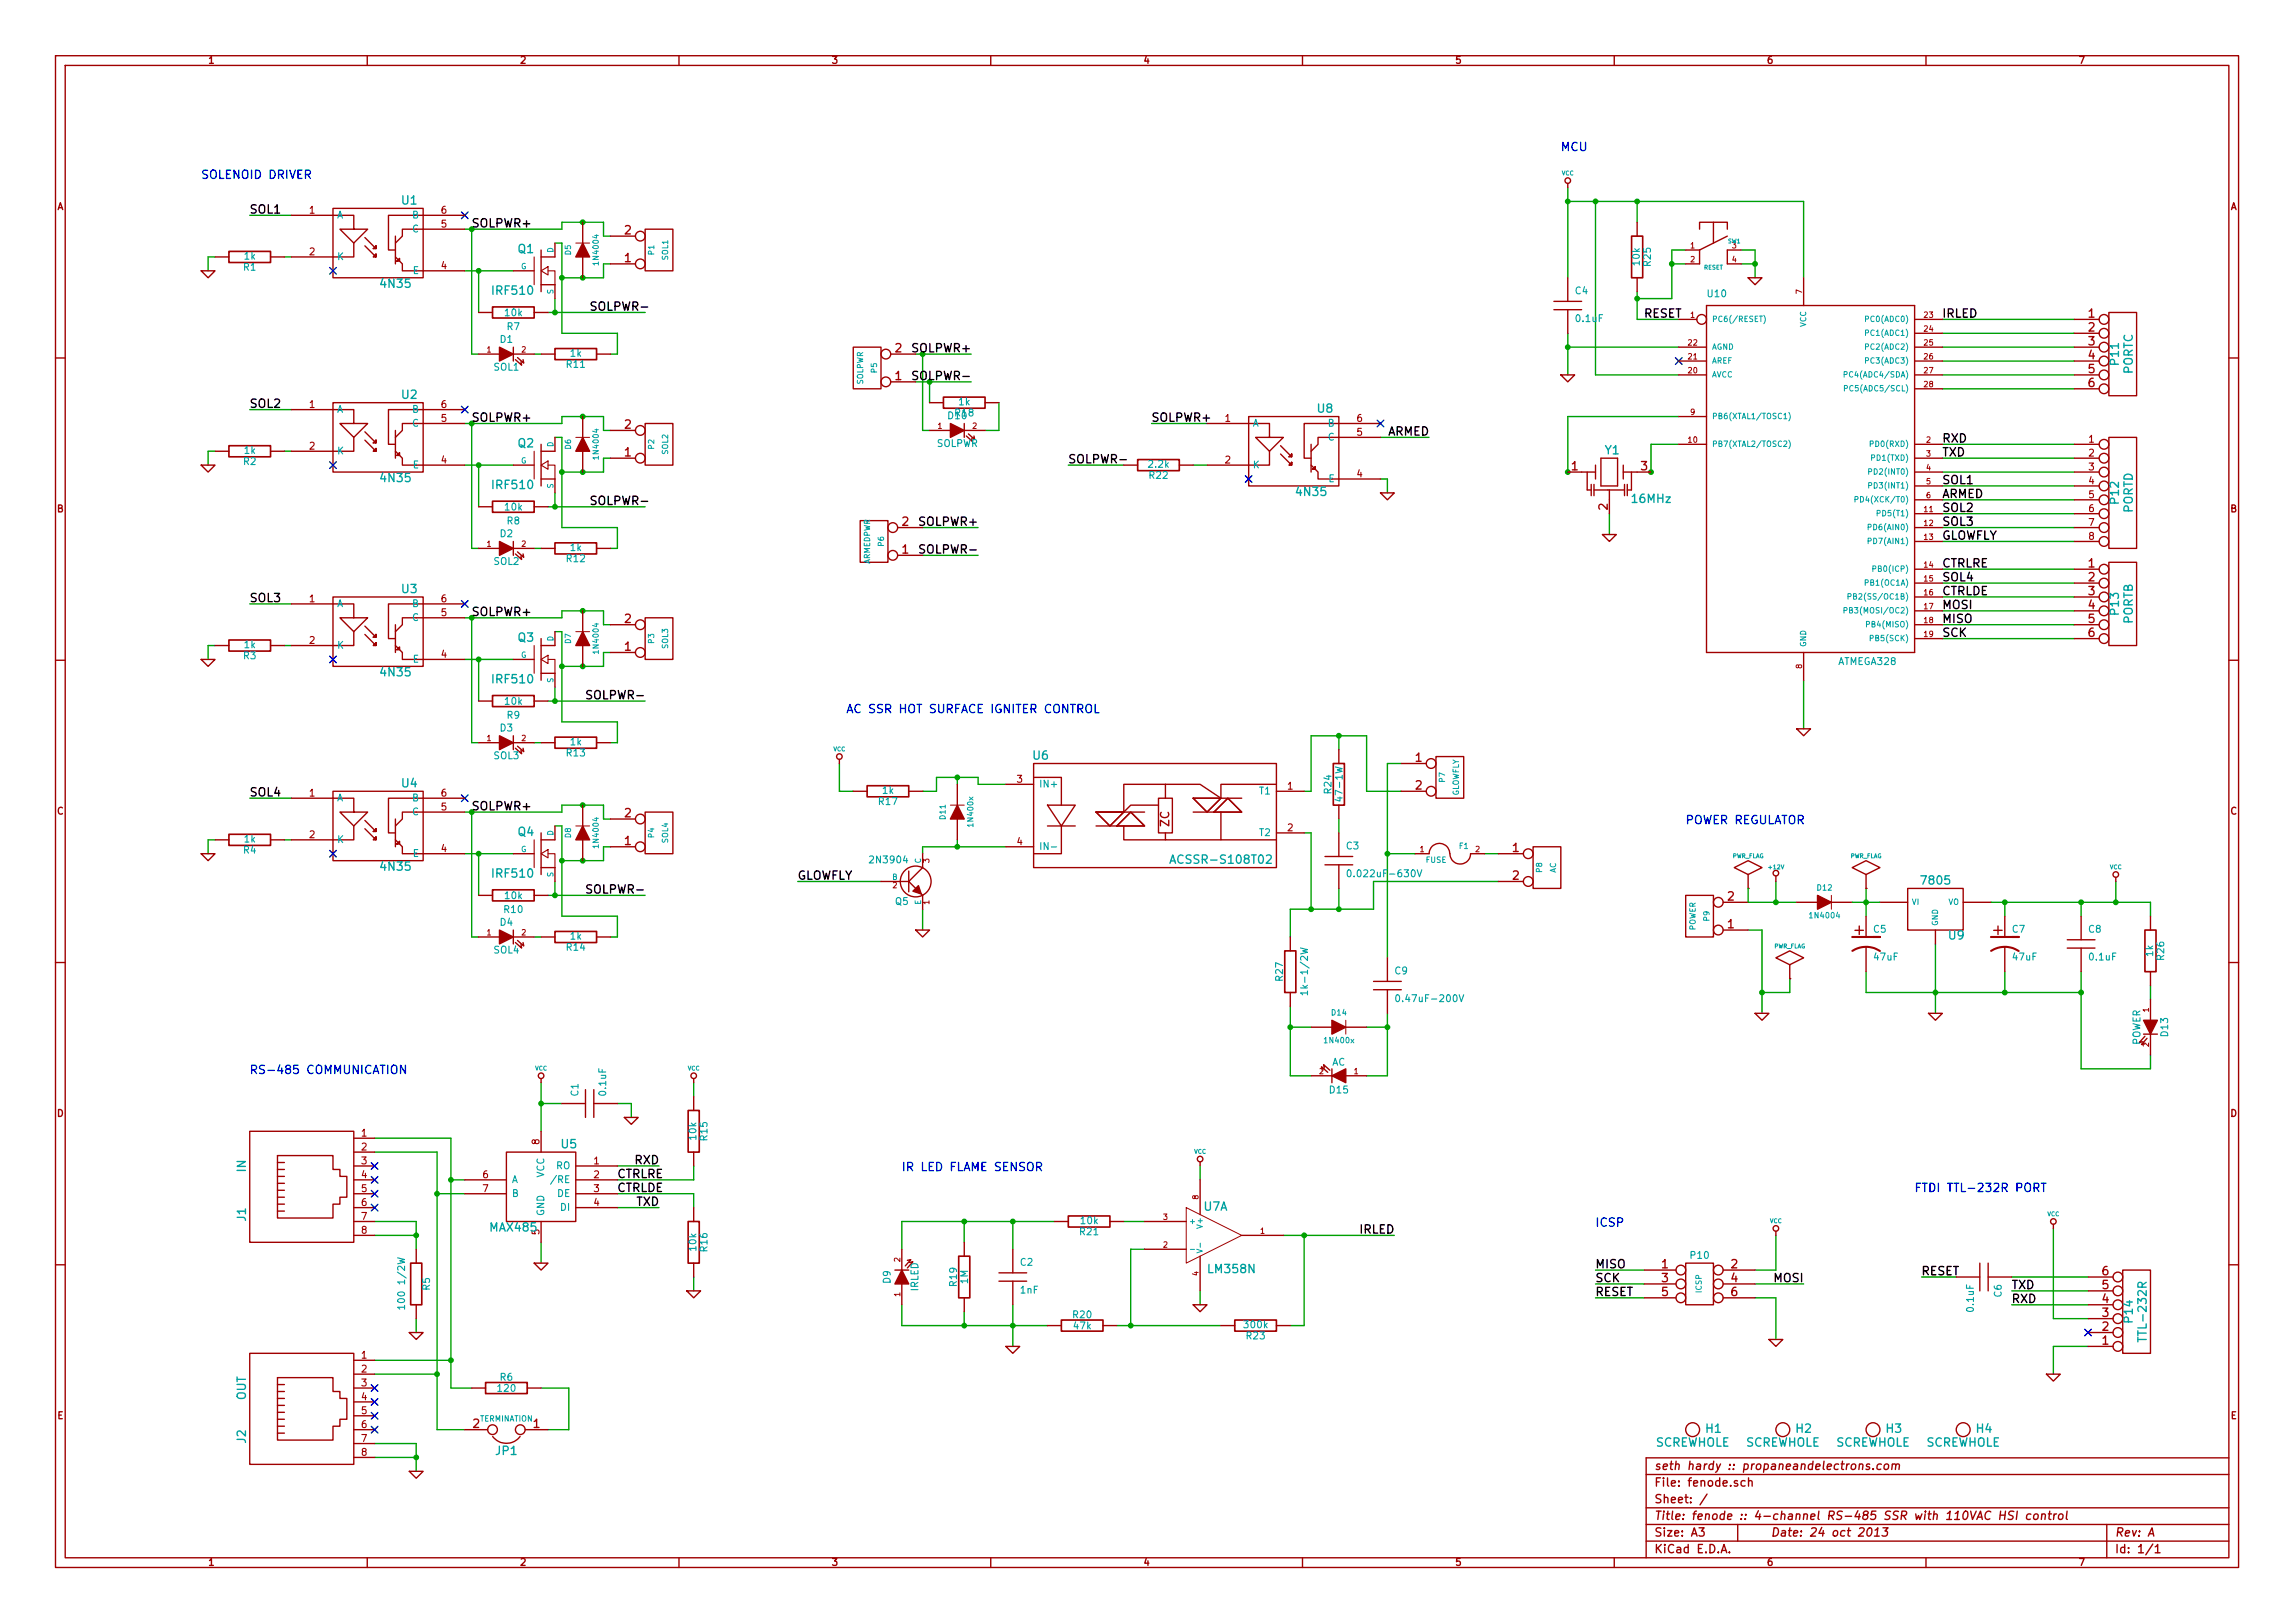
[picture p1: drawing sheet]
<svg xmlns="http://www.w3.org/2000/svg" width="420mm" height="297mm" viewBox="0 0 420 297" stroke-linecap="round" stroke-linejoin="round" font-family="sans-serif">
<defs><g id="words">
<g font-size="2.8" fill="#a00000">
<text x="339.5" y="171.2">+</text>
<text x="364.9" y="171.2">+</text>
</g>
<g font-size="2.1" fill="#00f">
<text x="285.8" y="27.7">MCU</text>
<text x="36.8" y="32.8">SOLENOID DRIVER</text>
<text x="154.9" y="130.6">AC SSR HOT SURFACE IGNITER CONTROL</text>
<text x="308.6" y="150.9">POWER REGULATOR</text>
<text x="45.7" y="196.6">RS-485 COMMUNICATION</text>
<text x="165.1" y="214.4">IR LED FLAME SENSOR</text>
<text x="350.5" y="218.2">FTDI TTL-232R PORT</text>
<text x="292.1" y="224.6">ICSP</text>
</g>
<g font-size="2.1">
<text x="45.7" y="39.2">SOL1</text>
<text x="86.4" y="41.7">SOLPWR+</text>
<text x="107.9" y="56.9">SOLPWR-</text>
<text x="301" y="58.2">RESET</text>
<text x="355.6" y="58.2">IRLED</text>
<text x="167.2" y="64.6">SOLPWR+</text>
<text x="167.8" y="69.6">SOLPWR-</text>
<text x="45.7" y="74.7">SOL2</text>
<text x="86.4" y="77.3">SOLPWR+</text>
<text x="210.8" y="77.3">SOLPWR+</text>
<text x="253.8" y="79.8">ARMED</text>
<text x="355.6" y="81.1">RXD</text>
<text x="355.6" y="83.6">TXD</text>
<text x="195.6" y="84.9">SOLPWR-</text>
<text x="355.6" y="88.7">SOL1</text>
<text x="107.9" y="92.5">SOLPWR-</text>
<text x="355.6" y="93.8">SOL2</text>
<text x="355.6" y="91.2">ARMED</text>
<text x="168.5" y="96.3">SOLPWR+</text>
<text x="169" y="101.4">SOLPWR-</text>
<text x="355.6" y="96.3">SOL3</text>
<text x="355.6" y="98.8">GLOWFLY</text>
<text x="355.6" y="106.5">SOL4</text>
<text x="355.6" y="103.9">CTRLRE</text>
<text x="45.7" y="110.3">SOL3</text>
<text x="86.4" y="112.8">SOLPWR+</text>
<text x="355.6" y="109">CTRLDE</text>
<text x="355.6" y="111.5">MOSI</text>
<text x="355.6" y="114.1">MISO</text>
<text x="355.6" y="116.6">SCK</text>
<text x="108.1" y="128.1">SOLPWR-</text>
<text x="45.7" y="145.8">SOL4</text>
<text x="86.4" y="148.4">SOLPWR+</text>
<text x="146" y="161.1">GLOWFLY</text>
<text x="108.1" y="163.6">SOLPWR-</text>
<text x="113" y="215.7">CTRLRE</text>
<text x="116.2" y="213.1">RXD</text>
<text x="113" y="218.2">CTRLDE</text>
<text x="116.4" y="220.8">TXD</text>
<text x="248.9" y="225.8">IRLED</text>
<text x="292.1" y="232.2">MISO</text>
<text x="351.8" y="233.5">RESET</text>
<text x="292.1" y="234.7">SCK</text>
<text x="292.1" y="237.3">RESET</text>
<text x="324.8" y="234.7">MOSI</text>
<text x="368.3" y="238.5">RXD</text>
<text x="368.3" y="236">TXD</text>
</g>
<g font-size="2.1" fill="#00a0a0">
<text x="73.6" y="37.5">U1</text>
<text x="94.9" y="46.4">Q1</text>
<text x="69.8" y="52.7">4N35</text>
<text x="90.3" y="54">IRF510</text>
<text x="388" y="66.7" transform="rotate(-90 388 66.7)">P11</text>
<text x="390.5" y="68.5" transform="rotate(-90 390.5 68.5)">PORTC</text>
<text x="73.6" y="73.1">U2</text>
<text x="241.2" y="75.6">U8</text>
<text x="94.9" y="82">Q2</text>
<text x="293.9" y="83.2">Y1</text>
<text x="69.8" y="88.3">4N35</text>
<text x="90.3" y="89.6">IRF510</text>
<text x="237.5" y="90.8">4N35</text>
<text x="298.9" y="92.1">16MHz</text>
<text x="388" y="92.1" transform="rotate(-90 388 92.1)">P12</text>
<text x="390.5" y="93.9" transform="rotate(-90 390.5 93.9)">PORTD</text>
<text x="73.6" y="108.6">U3</text>
<text x="388" y="112.4" transform="rotate(-90 388 112.4)">P13</text>
<text x="94.9" y="117.5">Q3</text>
<text x="390.5" y="114.2" transform="rotate(-90 390.5 114.2)">PORTB</text>
<text x="69.8" y="123.9">4N35</text>
<text x="90.3" y="125.1">IRF510</text>
<text x="189.2" y="139.1">U6</text>
<text x="73.6" y="144.2">U4</text>
<text x="94.9" y="153.1">Q4</text>
<text x="69.8" y="159.4">4N35</text>
<text x="90.3" y="160.7">IRF510</text>
<text x="215.2" y="158.2">ACSSR-S108T02</text>
<text x="352" y="162">7805</text>
<text x="356.8" y="172">U9</text>
<text x="45.1" y="214.5" transform="rotate(-90 45.1 214.5)">IN</text>
<text x="102.8" y="210.2">U5</text>
<text x="220.4" y="221.7">U7A</text>
<text x="45.1" y="223.5" transform="rotate(-90 45.1 223.5)">J1</text>
<text x="89.9" y="225.5">MAX485</text>
<text x="221.4" y="233.1">LM358N</text>
<text x="390.5" y="241.9" transform="rotate(-90 390.5 241.9)">P14</text>
<text x="393.1" y="244.9" transform="rotate(-90 393.1 244.9)">TTL-232R</text>
<text x="45.1" y="256.3" transform="rotate(-90 45.1 256.3)">OUT</text>
<text x="312.3" y="262.3">H1</text>
<text x="328.9" y="262.3">H2</text>
<text x="345.4" y="262.3">H3</text>
<text x="361.9" y="262.3">H4</text>
<text x="45.1" y="264.1" transform="rotate(-90 45.1 264.1)">J2</text>
<text x="90.8" y="266.4">JP1</text>
<text x="303" y="264.8">SCREWHOLE</text>
<text x="319.5" y="264.8">SCREWHOLE</text>
<text x="336" y="264.8">SCREWHOLE</text>
<text x="352.5" y="264.8">SCREWHOLE</text>
</g>
<g font-size="2.1" fill="#a00000">
<text x="114.4" y="43">2</text>
<text x="114.4" y="48">1</text>
<text x="382.3" y="58.2">1</text>
<text x="163.9" y="64.6">2</text>
<text x="382.3" y="60.7">2</text>
<text x="382.3" y="63.3">3</text>
<text x="382.3" y="65.8">4</text>
<text x="163.9" y="69.6">1</text>
<text x="382.3" y="68.4">5</text>
<text x="382.3" y="70.9">6</text>
<text x="114.4" y="83.6">1</text>
<text x="114.4" y="78.5">2</text>
<text x="287.7" y="86.1">1</text>
<text x="300.4" y="86.1">3</text>
<text x="294.4" y="93.3" transform="rotate(-90 294.4 93.3)">2</text>
<text x="165.2" y="101.4">1</text>
<text x="165.2" y="96.3">2</text>
<text x="382.3" y="103.9">1</text>
<text x="382.3" y="106.5">2</text>
<text x="382.3" y="109">3</text>
<text x="382.3" y="111.5">4</text>
<text x="114.4" y="119.2">1</text>
<text x="114.4" y="114.1">2</text>
<text x="382.3" y="114.1">5</text>
<text x="382.3" y="116.6">6</text>
<text x="259.1" y="139.5">1</text>
<text x="114.4" y="149.6">2</text>
<text x="259.1" y="144.6">2</text>
<text x="114.4" y="154.7">1</text>
<text x="214.1" y="151.3" transform="rotate(-90 214.1 151.3)">ZC</text>
<text x="276.9" y="156">1</text>
<text x="276.9" y="161.1">2</text>
<text x="316.3" y="164.9">2</text>
<text x="316.3" y="170">1</text>
<text x="304.2" y="232.2">1</text>
<text x="316.9" y="232.2">2</text>
<text x="384.9" y="233.5">6</text>
<text x="304.2" y="234.7">3</text>
<text x="304.2" y="237.3">5</text>
<text x="316.9" y="234.7">4</text>
<text x="316.9" y="237.3">6</text>
<text x="384.9" y="238.5">4</text>
<text x="384.9" y="236">5</text>
<text x="384.9" y="243.6">2</text>
<text x="384.9" y="241.1">3</text>
<text x="384.9" y="246.2">1</text>
<text x="86.6" y="261.4">2</text>
<text x="97.6" y="261.4">1</text>
<text x="302.9" y="269.1">seth hardy :: propaneandelectrons.com</text>
<text x="302.9" y="272.1">File: fenode.sch</text>
<text x="302.9" y="275.2">Sheet: /</text>
<text x="302.9" y="281.3">Size: A3</text>
<text x="302.9" y="278.2">Title: fenode :: 4-channel RS-485 SSR with 110VAC HSI control</text>
<text x="324.2" y="281.3">Date: 24 oct 2013</text>
<text x="387.2" y="281.3">Rev: A</text>
<text x="302.9" y="284.3">KiCad E.D.A.</text>
<text x="387.2" y="284.3">Id: 1/1</text>
</g>
<g font-size="1.8" fill="#a00000">
<text x="38.2" y="11.7">1</text>
<text x="95.3" y="11.7">2</text>
<text x="152.4" y="11.7">3</text>
<text x="209.4" y="11.7">4</text>
<text x="266.5" y="11.7">5</text>
<text x="323.6" y="11.7">6</text>
<text x="380.7" y="11.7">7</text>
<text x="10.4" y="38.5">A</text>
<text x="56.7" y="39.2">1</text>
<text x="80.8" y="41.7">5</text>
<text x="80.8" y="39.2">6</text>
<text x="408.3" y="38.5">A</text>
<text x="56.7" y="46.8">2</text>
<text x="80.8" y="49.3">4</text>
<text x="56.7" y="74.7">1</text>
<text x="80.8" y="77.3">5</text>
<text x="80.8" y="74.7">6</text>
<text x="224.3" y="77.3">1</text>
<text x="248.4" y="77.3">6</text>
<text x="56.7" y="82.3">2</text>
<text x="248.4" y="79.8">5</text>
<text x="382.4" y="81.1">1</text>
<text x="382.4" y="83.6">2</text>
<text x="80.8" y="84.9">4</text>
<text x="224.3" y="84.9">2</text>
<text x="248.4" y="87.4">4</text>
<text x="382.4" y="86.1">3</text>
<text x="382.4" y="88.7">4</text>
<text x="10.4" y="93.8">B</text>
<text x="382.4" y="91.2">5</text>
<text x="382.4" y="93.8">6</text>
<text x="408.3" y="93.8">B</text>
<text x="382.4" y="96.3">7</text>
<text x="382.4" y="98.8">8</text>
<text x="56.7" y="110.3">1</text>
<text x="80.8" y="112.8">5</text>
<text x="80.8" y="110.3">6</text>
<text x="56.7" y="117.9">2</text>
<text x="80.8" y="120.4">4</text>
<text x="186.2" y="143.3">3</text>
<text x="10.4" y="149.1">C</text>
<text x="56.7" y="145.8">1</text>
<text x="80.8" y="148.4">5</text>
<text x="80.8" y="145.8">6</text>
<text x="235.7" y="144.6">1</text>
<text x="408.3" y="149.1">C</text>
<text x="56.7" y="153.5">2</text>
<text x="80.8" y="156">4</text>
<text x="186.2" y="154.7">4</text>
<text x="235.7" y="152.2">2</text>
<text x="10.4" y="204.5">D</text>
<text x="66.2" y="208.1">1</text>
<text x="98.8" y="209.4" transform="rotate(-90 98.8 209.4)">8</text>
<text x="408.3" y="204.5">D</text>
<text x="66.2" y="210.6">2</text>
<text x="66.2" y="213.1">3</text>
<text x="66.2" y="215.7">4</text>
<text x="88.4" y="215.7">6</text>
<text x="108.7" y="213.1">1</text>
<text x="108.7" y="215.7">2</text>
<text x="66.2" y="218.2">5</text>
<text x="66.2" y="220.8">6</text>
<text x="88.4" y="218.2">7</text>
<text x="108.7" y="218.2">3</text>
<text x="108.7" y="220.8">4</text>
<text x="66.2" y="223.3">7</text>
<text x="66.2" y="225.8">8</text>
<text x="98.8" y="225.9" transform="rotate(-90 98.8 225.9)">5</text>
<text x="66.2" y="248.7">1</text>
<text x="66.2" y="251.2">2</text>
<text x="66.2" y="253.8">3</text>
<text x="66.2" y="256.3">4</text>
<text x="10.5" y="259.8">E</text>
<text x="66.2" y="258.9">5</text>
<text x="66.2" y="261.4">6</text>
<text x="66.2" y="263.9">7</text>
<text x="408.4" y="259.8">E</text>
<text x="66.2" y="266.5">8</text>
<text x="38.2" y="286.6">1</text>
<text x="95.3" y="286.6">2</text>
<text x="152.4" y="286.6">3</text>
<text x="209.4" y="286.6">4</text>
<text x="266.5" y="286.6">5</text>
<text x="323.6" y="286.6">6</text>
<text x="380.7" y="286.6">7</text>
</g>
<g font-size="1.8" fill="#00a0a0">
<text x="61.7" y="40">A</text>
<text x="75.4" y="40">B</text>
<text x="44.8" y="47.6">1k</text>
<text x="61.7" y="47.7">K</text>
<text x="75.4" y="42.6">C</text>
<text x="44.6" y="49.6">R1</text>
<text x="75.5" y="50.2">E</text>
<text x="288.4" y="53.9">C4</text>
<text x="300.3" y="48.5" transform="rotate(-90 300.3 48.5)">10k</text>
<text x="302.3" y="48.7" transform="rotate(-90 302.3 48.7)">R25</text>
<text x="92.5" y="57.9">10k</text>
<text x="288.6" y="59">0.1uF</text>
<text x="312.7" y="54.4">U10</text>
<text x="91.6" y="62.8">D1</text>
<text x="92.9" y="60.5">R7</text>
<text x="104.4" y="65.3">1k</text>
<text x="90.4" y="67.9">SOL1</text>
<text x="103.8" y="67.4">R11</text>
<text x="61.7" y="75.6">A</text>
<text x="75.4" y="75.6">B</text>
<text x="174.9" y="76.3">R18</text>
<text x="175.6" y="74.2">1k</text>
<text x="44.8" y="83.1">1k</text>
<text x="61.7" y="83.2">K</text>
<text x="75.4" y="78.1">C</text>
<text x="171.4" y="81.9">SOLPWR</text>
<text x="229.4" y="78.1">A</text>
<text x="243.1" y="80.7">C</text>
<text x="243.1" y="78.1">B</text>
<text x="44.6" y="85.2">R2</text>
<text x="75.5" y="85.8">E</text>
<text x="210.4" y="85.7">2.2k</text>
<text x="210.5" y="87.7">R22</text>
<text x="229.4" y="85.8">K</text>
<text x="243.2" y="88.3">E</text>
<text x="92.5" y="93.5">10k</text>
<text x="91.6" y="98.4">D2</text>
<text x="92.9" y="96">R8</text>
<text x="104.4" y="100.9">1k</text>
<text x="90.4" y="103.4">SOL2</text>
<text x="103.8" y="102.9">R12</text>
<text x="61.7" y="111.2">A</text>
<text x="75.4" y="113.7">C</text>
<text x="75.4" y="111.2">B</text>
<text x="44.8" y="118.7">1k</text>
<text x="61.7" y="118.8">K</text>
<text x="44.6" y="120.7">R3</text>
<text x="75.5" y="121.3">E</text>
<text x="336.6" y="121.8">ATMEGA328</text>
<text x="92.5" y="129">10k</text>
<text x="92.9" y="131.6">R9</text>
<text x="91.6" y="133.9">D3</text>
<text x="104.4" y="136.5">1k</text>
<text x="90.4" y="139">SOL3</text>
<text x="103.8" y="138.5">R13</text>
<text x="61.7" y="146.7">A</text>
<text x="75.4" y="149.3">C</text>
<text x="75.4" y="146.7">B</text>
<text x="160.9" y="147.4">R17</text>
<text x="161.6" y="145.4">1k</text>
<text x="190.2" y="144.2">IN+</text>
<text x="230.6" y="145.5">T1</text>
<text x="243.8" y="145.2" transform="rotate(-90 243.8 145.2)">R24</text>
<text x="245.8" y="146.1" transform="rotate(-90 245.8 146.1)">47-1W</text>
<text x="44.8" y="154.2">1k</text>
<text x="61.7" y="154.3">K</text>
<text x="190.2" y="155.6">IN-</text>
<text x="230.6" y="153.1">T2</text>
<text x="246.5" y="155.5">C3</text>
<text x="44.6" y="156.3">R4</text>
<text x="75.5" y="156.9">E</text>
<text x="159.6" y="158.1">2N3904</text>
<text x="247.8" y="160.6">0.022uF-630V</text>
<text x="92.4" y="167.1">R10</text>
<text x="92.5" y="164.6">10k</text>
<text x="163.9" y="165.7">Q5</text>
<text x="91.6" y="169.5">D4</text>
<text x="104.4" y="172">1k</text>
<text x="343" y="170.8">C5</text>
<text x="368.4" y="170.8">C7</text>
<text x="382.4" y="170.8">C8</text>
<text x="90.4" y="174.6">SOL4</text>
<text x="103.8" y="174.1">R14</text>
<text x="234.9" y="179.5" transform="rotate(-90 234.9 179.5)">R27</text>
<text x="255.4" y="178.4">C9</text>
<text x="343.2" y="175.8">47uF</text>
<text x="368.6" y="175.8">47uF</text>
<text x="382.6" y="175.8">0.1uF</text>
<text x="394.2" y="175" transform="rotate(-90 394.2 175)">1k</text>
<text x="396.3" y="175.7" transform="rotate(-90 396.3 175.7)">R26</text>
<text x="239.5" y="181.2" transform="rotate(-90 239.5 181.2)">1k-1/2W</text>
<text x="256.5" y="183.5">0.47uF-200V</text>
<text x="391.9" y="191.3" transform="rotate(-90 391.9 191.3)">POWER</text>
<text x="397" y="189.6" transform="rotate(-90 397 189.6)">D13</text>
<text x="243.8" y="195.1">AC</text>
<text x="105.9" y="200.6" transform="rotate(-90 105.9 200.6)">C1</text>
<text x="111" y="200.4" transform="rotate(-90 111 200.4)">0.1uF</text>
<text x="243.5" y="200.2">D15</text>
<text x="127.5" y="208.5" transform="rotate(-90 127.5 208.5)">10k</text>
<text x="129.6" y="208.7" transform="rotate(-90 129.6 208.7)">R15</text>
<text x="99.7" y="215.6" transform="rotate(-90 99.7 215.6)">VCC</text>
<text x="101.8" y="214">RO</text>
<text x="93.7" y="216.6">A</text>
<text x="93.7" y="219.1">B</text>
<text x="101.4" y="216.6">/RE</text>
<text x="101.9" y="219.1">DE</text>
<text x="102.6" y="221.7">DI</text>
<text x="99.7" y="222.5" transform="rotate(-90 99.7 222.5)">GND</text>
<text x="197.8" y="226.1">R21</text>
<text x="197.9" y="224.1">10k</text>
<text x="127.5" y="228.8" transform="rotate(-90 127.5 228.8)">10k</text>
<text x="129.6" y="229" transform="rotate(-90 129.6 229)">R16</text>
<text x="186.8" y="231.7">C2</text>
<text x="309.6" y="230.4">P10</text>
<text x="74.2" y="238.7" transform="rotate(-90 74.2 238.7)">100 1/2W</text>
<text x="78.8" y="236.1" transform="rotate(-90 78.8 236.1)">R5</text>
<text x="163.1" y="234.8" transform="rotate(-90 163.1 234.8)">D9</text>
<text x="168.2" y="236.3" transform="rotate(-90 168.2 236.3)">IRLED</text>
<text x="175.2" y="235.3" transform="rotate(-90 175.2 235.3)">R19</text>
<text x="177.3" y="234.9" transform="rotate(-90 177.3 234.9)">1M</text>
<text x="186.8" y="236.8">1nF</text>
<text x="361.4" y="239.9" transform="rotate(-90 361.4 239.9)">0.1uF</text>
<text x="366.5" y="237.3" transform="rotate(-90 366.5 237.3)">C6</text>
<text x="196.5" y="241.3">R20</text>
<text x="196.6" y="243.3">47k</text>
<text x="227.9" y="243.1">300k</text>
<text x="228.2" y="245.2">R23</text>
<text x="91.2" y="254.8">120</text>
<text x="91.6" y="252.7">R6</text>
</g>
<g font-size="1.4" fill="#00a0a0">
<text x="101.3" y="46.3" transform="rotate(-90 101.3 46.3)">D</text>
<text x="104.6" y="46.6" transform="rotate(-90 104.6 46.6)">D5</text>
<text x="119.8" y="46.6" transform="rotate(-90 119.8 46.6)">P1</text>
<text x="122.4" y="47.6" transform="rotate(-90 122.4 47.6)">SOL1</text>
<text x="95.4" y="49.3">G</text>
<text x="101.3" y="53.8" transform="rotate(-90 101.3 53.8)">S</text>
<text x="109.7" y="48.2" transform="rotate(-90 109.7 48.2)">1N4004</text>
<text x="313.4" y="59">PC6(/RESET)</text>
<text x="330.7" y="59.9" transform="rotate(-90 330.7 59.9)">VCC</text>
<text x="342" y="59">PC0(ADC0)</text>
<text x="313.4" y="64">AGND</text>
<text x="342" y="61.5">PC1(ADC1)</text>
<text x="342" y="64">PC2(ADC2)</text>
<text x="158.1" y="70.4" transform="rotate(-90 158.1 70.4)">SOLPWR</text>
<text x="160.6" y="68.2" transform="rotate(-90 160.6 68.2)">P5</text>
<text x="313.4" y="69.1">AVCC</text>
<text x="313.4" y="66.6">AREF</text>
<text x="338.6" y="69.1">PC4(ADC4/SDA)</text>
<text x="338.7" y="71.7">PC5(ADC5/SCL)</text>
<text x="342" y="66.6">PC3(ADC3)</text>
<text x="313.4" y="76.7">PB6(XTAL1/TOSC1)</text>
<text x="101.3" y="81.8" transform="rotate(-90 101.3 81.8)">D</text>
<text x="104.6" y="82.2" transform="rotate(-90 104.6 82.2)">D6</text>
<text x="109.7" y="83.8" transform="rotate(-90 109.7 83.8)">1N4004</text>
<text x="119.8" y="82.2" transform="rotate(-90 119.8 82.2)">P2</text>
<text x="122.4" y="83.2" transform="rotate(-90 122.4 83.2)">SOL2</text>
<text x="313.4" y="81.8">PB7(XTAL2/TOSC2)</text>
<text x="342.8" y="81.8">PD0(RXD)</text>
<text x="95.4" y="84.9">G</text>
<text x="101.3" y="89.4" transform="rotate(-90 101.3 89.4)">S</text>
<text x="342.7" y="86.9">PD2(INT0)</text>
<text x="342.7" y="89.4">PD3(INT1)</text>
<text x="343" y="84.4">PD1(TXD)</text>
<text x="340.8" y="92">PD4(XCK/T0)</text>
<text x="344.2" y="94.5">PD5(T1)</text>
<text x="161.9" y="100" transform="rotate(-90 161.9 100)">P6</text>
<text x="342.6" y="97.1">PD6(AIN0)</text>
<text x="342.6" y="99.6">PD7(AIN1)</text>
<text x="159.3" y="103.3" transform="rotate(-90 159.3 103.3)">ARMEDPWR</text>
<text x="341.9" y="107.2">PB1(OC1A)</text>
<text x="343.5" y="104.7">PB0(ICP)</text>
<text x="338.9" y="112.3">PB3(MOSI/OC2)</text>
<text x="339.6" y="109.8">PB2(SS/OC1B)</text>
<text x="101.3" y="117.4" transform="rotate(-90 101.3 117.4)">D</text>
<text x="104.6" y="117.8" transform="rotate(-90 104.6 117.8)">D7</text>
<text x="109.7" y="119.3" transform="rotate(-90 109.7 119.3)">1N4004</text>
<text x="119.8" y="117.7" transform="rotate(-90 119.8 117.7)">P3</text>
<text x="122.4" y="118.7" transform="rotate(-90 122.4 118.7)">SOL3</text>
<text x="330.7" y="118.4" transform="rotate(-90 330.7 118.4)">GND</text>
<text x="342.2" y="114.8">PB4(MISO)</text>
<text x="342.8" y="117.4">PB5(SCK)</text>
<text x="95.4" y="120.4">G</text>
<text x="101.3" y="125" transform="rotate(-90 101.3 125)">S</text>
<text x="264.6" y="143.1" transform="rotate(-90 264.6 143.1)">P7</text>
<text x="173.2" y="149.9" transform="rotate(-90 173.2 149.9)">D11</text>
<text x="267.1" y="145.8" transform="rotate(-90 267.1 145.8)">GLOWFLY</text>
<text x="95.4" y="156">G</text>
<text x="101.3" y="152.9" transform="rotate(-90 101.3 152.9)">D</text>
<text x="104.6" y="153.3" transform="rotate(-90 104.6 153.3)">D8</text>
<text x="109.7" y="154.9" transform="rotate(-90 109.7 154.9)">1N4004</text>
<text x="119.8" y="153.3" transform="rotate(-90 119.8 153.3)">P4</text>
<text x="122.4" y="154.3" transform="rotate(-90 122.4 154.3)">SOL4</text>
<text x="178.2" y="151.1" transform="rotate(-90 178.2 151.1)">1N400x</text>
<text x="267.2" y="155.4">F1</text>
<text x="101.3" y="160.5" transform="rotate(-90 101.3 160.5)">S</text>
<text x="163.3" y="161.1">B</text>
<text x="168.7" y="158" transform="rotate(-90 168.7 158)">C</text>
<text x="261" y="157.9">FUSE</text>
<text x="282.4" y="159.7" transform="rotate(-90 282.4 159.7)">P8</text>
<text x="284.9" y="159.8" transform="rotate(-90 284.9 159.8)">AC</text>
<text x="168.7" y="165.6" transform="rotate(-90 168.7 165.6)">E</text>
<text x="332.7" y="163">D12</text>
<text x="350" y="165.6">VI</text>
<text x="356.6" y="165.6">VO</text>
<text x="310.5" y="170.3" transform="rotate(-90 310.5 170.3)">POWER</text>
<text x="313" y="168.5" transform="rotate(-90 313 168.5)">P9</text>
<text x="331.5" y="168.1">1N4004</text>
<text x="354.8" y="169.5" transform="rotate(-90 354.8 169.5)">GND</text>
<text x="243.8" y="185.9">D14</text>
<text x="242.6" y="191">1N400x</text>
<text x="217.7" y="224.1">+</text>
<text x="220.2" y="224.6" transform="rotate(-90 220.2 224.6)">V+</text>
<text x="311.6" y="236.6" transform="rotate(-90 311.6 236.6)">ICSP</text>
<text x="87.8" y="260.2">TERMINATION</text>
</g>
<g font-size="1.4" fill="#a00000">
<text x="309.5" y="45.5">1</text>
<text x="317.1" y="45.5">3</text>
<text x="309.5" y="48">2</text>
<text x="317.1" y="48">4</text>
<text x="329.9" y="53.8" transform="rotate(-90 329.9 53.8)">7</text>
<text x="309.5" y="58.2">1</text>
<text x="352.3" y="58.2">23</text>
<text x="89.2" y="64.6">1</text>
<text x="95.5" y="64.6">2</text>
<text x="309.1" y="65.8">21</text>
<text x="309.1" y="63.3">22</text>
<text x="352.3" y="60.7">24</text>
<text x="352.3" y="63.3">25</text>
<text x="352.3" y="65.8">26</text>
<text x="309.1" y="68.4">20</text>
<text x="352.3" y="68.4">27</text>
<text x="352.3" y="70.9">28</text>
<text x="309.5" y="76">9</text>
<text x="171.7" y="78.5">1</text>
<text x="178.1" y="78.5">2</text>
<text x="309.1" y="81.1">10</text>
<text x="352.7" y="81.1">2</text>
<text x="352.7" y="83.6">3</text>
<text x="352.7" y="86.1">4</text>
<text x="352.7" y="88.7">5</text>
<text x="352.3" y="93.8">11</text>
<text x="352.7" y="91.2">6</text>
<text x="89.2" y="100.1">1</text>
<text x="95.5" y="100.1">2</text>
<text x="352.3" y="96.3">12</text>
<text x="352.3" y="98.8">13</text>
<text x="352.3" y="103.9">14</text>
<text x="352.3" y="106.5">15</text>
<text x="352.3" y="109">16</text>
<text x="352.3" y="111.5">17</text>
<text x="352.3" y="114.1">18</text>
<text x="352.3" y="116.6">19</text>
<text x="329.9" y="122.3" transform="rotate(-90 329.9 122.3)">8</text>
<text x="89.2" y="135.7">1</text>
<text x="95.5" y="135.7">2</text>
<text x="260" y="156">1</text>
<text x="270.1" y="156">2</text>
<text x="170.2" y="157.9" transform="rotate(-90 170.2 157.9)">3</text>
<text x="163.4" y="162.6">2</text>
<text x="170.2" y="165.5" transform="rotate(-90 170.2 165.5)">1</text>
<text x="89.2" y="171.2">1</text>
<text x="95.5" y="171.2">2</text>
<text x="393.4" y="185.2" transform="rotate(-90 393.4 185.2)">1</text>
<text x="393.4" y="191.6" transform="rotate(-90 393.4 191.6)">2</text>
<text x="241.6" y="196.6">2</text>
<text x="247.9" y="196.6">1</text>
<text x="219.5" y="219.5" transform="rotate(-90 219.5 219.5)">8</text>
<text x="213" y="223.3">3</text>
<text x="230.8" y="225.8">1</text>
<text x="164.8" y="230.9" transform="rotate(-90 164.8 230.9)">2</text>
<text x="213" y="228.4">2</text>
<text x="219.5" y="233.5" transform="rotate(-90 219.5 233.5)">4</text>
<text x="164.8" y="237.3" transform="rotate(-90 164.8 237.3)">1</text>
</g>
<g font-size="1.1" fill="#00a0a0">
<text x="285.9" y="32.1">VCC</text>
<text x="316.4" y="44.6">SW1</text>
<text x="311.9" y="49.4">RESET</text>
<text x="152.6" y="137.5">VCC</text>
<text x="317.1" y="157.1">PWR_FLAG</text>
<text x="323.9" y="159.1">+12V</text>
<text x="338.7" y="157.1">PWR_FLAG</text>
<text x="386.2" y="159.1">VCC</text>
<text x="324.7" y="173.6">PWR_FLAG</text>
<text x="97.9" y="195.9">VCC</text>
<text x="125.9" y="195.9">VCC</text>
<text x="218.6" y="211.2">VCC</text>
<text x="324" y="223.9">VCC</text>
<text x="374.8" y="222.6">VCC</text>
</g>
</g></defs>
<g fill="none" stroke="#a00000" stroke-width=".25">
<path d="M10.2 10.2h399.6v276.7h-399.6zM11.9 12h396.2v273.1h-396.2zM67.2 10.2v1.8M124.3 10.2v1.8M181.4 10.2v1.8M238.5 10.2v1.8M295.5 10.2v1.8M352.6 10.2v1.8M53.3 39.4h11.5v2.5h-2.6l2.6 2.6 2.5-2.6h-2.5M61 38.1h16.5v12.7h-16.5zM85.1 39.4h-14v6.4h1.3M287 33.6v.7"/>
<path d="M36.8 49.6h2.6l-1.3 1.2zM39.4 47h2.5M49.5 47h2.6M64.8 44.5v2.5h-11.5M66.8 43.5l2 2v-.5v.5h-.5l.5-.5M66.8 45l2 2v-.5v.5h-.5l.5-.5M72.4 43.2v5.1M72.4 47l1.3 1.3v1.3h11.4M73.2 47.3v.5h-.6zM85.1 41.9h-11.4v1.3l-1.3 1.3M87.6 57.2h2.6M94 49.6h3.8"/>
<path d="M97.8 57.2h2.5M99.1 45.8v7.6M99.1 52.1h2.5v2.5M101.6 44.5v2.5h-2.5M106.7 40.7v3.8M106.7 47v3.8M111.8 48.3h4.5M111.8 43.2h4.5M118.1 41.9h5.1v7.7h-5.1zM284.5 56.7h5.1M284.5 55.2h5.1M287 50.8v4.4"/>
<path d="M287 56.7v4.3M299.7 40.7v2.5M299.7 50.8v2.6M307.3 58.5h3.3M308.6 45.8h2.5M311.1 41.9v-1.2h5.1v1.2M311.1 45.8v2.5h-2.5M312.4 55.9h38.1v63.5h-38.1zM313.7 40.7v3.8M316.2 43.2l-5.1 2.6M318.8 45.8h-2.6v2.5h2.6M320 50.8h2.6l-1.3 1.3z"/>
<path d="M330.2 50.8v5.1M350.5 58.5h5.1M379.7 58.5h4.6M386.1 57.2h5.1v15.2h-5.1zM10.2 65.5h1.7M53.3 75h11.5v2.5h-2.6l2.6 2.5 2.5-2.5h-2.5M61 73.7h16.5v12.7h-16.5zM66.8 79l2 2.1v-.5v.5h-.5l.5-.5M72.4 78.8v5.1M85.1 77.5h-11.4v1.3l-1.3 1.2M85.1 75h-14v6.3h1.3M87.6 64.8h3.8"/>
<path d="M94 64.8h3.8M94 63.5v2.6M94.4 65.8l1.1 1-.1-.6M94.7 65.4l1.2 1.1-.1-.7M99.1 64.8h2.5M106.7 76.2v3.8M109.2 64.8h2.6M111.8 78.8h4.5M118.1 77.5h5.1v7.6h-5.1zM156.2 63.5h5.1v7.7h-5.1zM163.1 69.9h4.5M163.1 64.8h4.5"/>
<path d="M170.2 78.8h3.8M170.2 73.7h2.5M176.5 77.5v2.5M176.5 78.8h3.8M176.9 79.8l1.2 1-.2-.6M177.3 79.4l1.1 1-.1-.6M180.3 73.7h2.6M221 77.5h11.4v2.5h-2.5l2.5 2.6 2.5-2.6h-2.5M228.6 76.2h16.5v12.7h-16.5zM252.7 77.5h-13.9v6.4h1.2M285.7 68.6h2.6l-1.3 1.3zM307.3 76.2h5.1"/>
<path d="M307.3 68.6h5.1M307.3 66.1h5.1M307.3 63.5h5.1M350.5 68.6h5.1M350.5 66.1h5.1M350.5 63.5h5.1M350.5 61h5.1M350.5 71.2h5.1M379.7 68.6h4.6M379.7 66.1h4.6M379.7 63.5h4.6M379.7 61h4.6"/>
<path d="M379.7 71.2h4.6M408.1 65.5h1.7M36.8 85.1h2.6l-1.3 1.3zM39.4 82.6h2.5M49.5 82.6h2.6M64.8 80v2.6h-11.5M66.8 80.6l2 2v-.5v.5h-.5l.5-.5M72.4 82.6l1.3 1.3v1.2h11.4M73.2 82.8v.5h-.6zM87.6 92.7h2.6M94 85.1h3.8M94 99.1v2.5"/>
<path d="M97.8 92.7h2.5M99.1 87.7h2.5v2.5M99.1 81.3v7.6M101.6 80v2.6h-2.5M106.7 82.6v3.8M111.8 83.9h4.5M157.5 95.3h5.1v7.6h-5.1zM164.3 96.6h4.6M205.7 85.1h2.6M215.9 85.1h2.5M232.4 82.6v2.5h-11.4M234.4 81.6l2.1 2v-.5v.5h-.5l.5-.5"/>
<path d="M234.4 83.1l2.1 2v-.5v.5h-.5l.5-.5M240 81.3v5.1M240 85.1l1.3 1.3v1.3h11.4M240.8 85.4v.5h-.5zM252.7 80h-11.4v1.3l-1.3 1.3M252.7 90.2h2.6l-1.3 1.3zM287 86.4h5.1M290.6 86.4v3.3h.7M291.3 88.7v2M291.8 89.7h5.6M291.8 88.7v2M292.1 85.1v2.6"/>
<path d="M293.1 83.9h3v5h-3zM293.4 97.8h2.5l-1.3 1.3zM294.6 89.7v4.3M297.2 86.4h5.1M297.2 85.1v2.6M297.4 88.7v2M297.9 88.7v2M298.7 86.4v3.3h-.8M307.3 81.3h5.1M350.5 96.6h5.1M350.5 81.3h5.1M350.5 83.9h5.1"/>
<path d="M350.5 86.4h5.1M350.5 88.9h5.1M350.5 91.5h5.1M350.5 94h5.1M350.5 99.1h5.1M379.7 96.6h4.6M379.7 81.3h4.6M379.7 83.9h4.6M379.7 86.4h4.6M379.7 88.9h4.6M379.7 91.5h4.6M379.7 94h4.6"/>
<path d="M379.7 99.1h4.6M386.1 80h5.1v20.4h-5.1zM39.4 118.1h2.5M49.5 118.1h2.6M53.3 110.5h11.5v2.6h-2.6l2.6 2.5 2.5-2.5h-2.5M61 109.3h16.5v12.7h-16.5zM64.8 115.6v2.5h-11.5M66.8 114.6l2 2v-.5v.5h-.5l.5-.5M66.8 116.1l2 2v-.5v.5h-.5l.5-.5M72.4 114.3v5.1M72.4 118.1l1.3 1.3v1.3h11.4M73.2 118.4v.5h-.6z"/>
<path d="M85.1 113.1h-11.4v1.2l-1.3 1.3M85.1 110.5h-14v6.4h1.3M87.6 100.4h3.8M94 100.4h3.8M94.4 101.4l1.1 1-.1-.6M94.7 101l1.2 1-.1-.6M99.1 116.9v7.6M99.1 100.4h2.5M101.6 115.6v2.5h-2.5M106.7 111.8v3.8M106.7 118.1v3.9M109.2 100.4h2.6"/>
<path d="M111.8 119.4h4.5M111.8 114.3h4.5M118.1 113.1h5.1v7.6h-5.1zM164.3 101.6h4.6M330.2 119.4v5.1M350.5 104.2h5.1M350.5 106.7h5.1M350.5 109.3h5.1M350.5 111.8h5.1M350.5 114.3h5.1M350.5 116.9h5.1M379.7 104.2h4.6"/>
<path d="M379.7 106.7h4.6M379.7 109.3h4.6M379.7 111.8h4.6M379.7 114.3h4.6M379.7 116.9h4.6M386.1 102.9h5.1v15.2h-5.1zM10.2 120.8h1.7M36.8 120.7h2.6l-1.3 1.3zM87.6 128.3h2.6M87.6 135.9h3.8M94 134.7v2.5M94 120.7h3.8"/>
<path d="M94 135.9h3.8M94.4 136.9l1.1 1.1-.1-.7M94.7 136.6l1.2 1-.1-.7M97.8 128.3h2.5M99.1 123.2h2.5v2.6M99.1 135.9h2.5M109.2 135.9h2.6M153.7 139v.7M189.2 139.7h44.5v19.1h-44.5zM245.1 137.2v2.5M256.5 139.7h4.6M262.9 138.5h5.1v7.6h-5.1z"/>
<path d="M328.9 133.4h2.6l-1.3 1.3zM408.1 120.8h1.7M36.8 156.2h2.6l-1.3 1.3zM39.4 153.7h2.5M49.5 153.7h2.6M53.3 146.1h11.5v2.5h-2.6l2.6 2.6 2.5-2.6h-2.5M61 144.8h16.5v12.7h-16.5zM64.8 151.2v2.5h-11.5M66.8 150.2l2 2v-.5v.5h-.5l.5-.5M66.8 151.7l2 2v-.5v.5h-.5l.5-.5M72.4 149.9v5.1M72.4 153.7l1.3 1.3v1.2h11.4"/>
<path d="M72.6 154.5l.6-.5v.5zM85.1 148.6h-11.4v1.3l-1.3 1.3M85.1 146.1h-14v6.3h1.3M94 156.2h3.8M99.1 152.4v7.7M99.1 158.8h2.5v2.5M101.6 151.2v2.5h-2.5M106.7 147.4v3.8M106.7 153.7v3.8M111.8 155h4.5M111.8 149.9h4.5M118.1 148.6h5.1v7.6h-5.1z"/>
<path d="M156.2 144.8h2.5M166.4 159.4v3.8M166.4 144.8h2.5M168.9 156.2v2.6l-2.5 2.5M175.3 143.5v3.9M175.3 149.9v3.8M184.1 143.5h5.1M184.1 155h5.1M189.2 142.3h5.1v5.1M191.8 147.4h5l-2.5 3.8zM191.8 151.2h5M194.3 151.2v5h-5.1"/>
<path d="M200.7 148.6h5l-2.5 2.6zM200.7 151.2h3.8M200.7 148.6h8.8M204.5 151.2l2.5-2.6 2.5 2.6zM205.7 151.2v2.5h7.7M212.1 146.1h2.5v6.3h-2.5zM213.4 143.5h-7.7v5.1l1.3-1.2h5.1M213.4 152.4v1.3h10.1M213.4 143.5h6.3l3.8 2.6M213.4 143.5v2.6M218.4 146.1h5.1l-2.5 2.5zM218.4 148.6h3.8"/>
<path d="M222.2 148.6l2.6-2.5 2.5 2.5zM223.5 153.7h.1M223.5 148.6v5.1h10.2M223.5 146.1h3.8M233.7 143.5h-10.2v2.6M233.7 144.8h5.1M233.7 152.4h5.1M242.6 158.3h5M242.6 156.8h5M245.1 147.4v2.5M245.1 152.4v4.4M245.1 158.3v4.3"/>
<path d="M256.5 144.8h4.6M259.1 156.2h2.5M261.6 156.2a1.89 1.89 0 0 1 1.9-1.9 1.89 1.89 0 0 1 1.9 1.9M265.5 156.2a1.88 1.88 0 0 0 1.8 1.9 1.88 1.88 0 0 0 1.9-1.9M269.2 156.2h2.6M274.3 156.2h4.6M280.7 155h5v7.6h-5zM317.5 158.8l2.5-1.3 2.6 1.3-2.6 1.3zM339.1 158.8l2.5-1.3 2.6 1.3-2.6 1.3zM10.2 176.2h1.7M87.6 171.5h3.8M87.6 163.9h2.6"/>
<path d="M94 170.2v2.6M94 171.5h3.8M94.4 172.5l1.1 1-.1-.6M94.7 172.1l1.2 1-.1-.6M97.8 163.9h2.5M99.1 171.5h2.5M109.2 171.5h2.6M161.3 161.3h5.1M166.4 161.3l1.2 1.3M167.6 170.2h2.6l-1.3 1.3zM168.7 163.6l.2 .3v2.5M236.2 171.5v2.5"/>
<path d="M251.5 179.6h5M254 175.3v4.3M274.3 161.3h4.6M308.6 163.9h5.1v7.6h-5.1zM315.5 165.1h4.5M315.5 170.2h4.5M320 162.6h.1M320 160.1v2.5M325.1 175.3l2.6-1.3 2.5 1.3-2.5 1.3zM325.1 160.3v1M327.7 179.1h.1M327.7 176.6v2.5"/>
<path d="M328.9 165.1h3.8M335.3 165.1h3.8M341.6 162.6h.1M341.6 160.1v2.5M341.6 167.7v3.8M341.6 173.3v4.5M344.2 165.1h5M349.2 162.6h10.2v7.6h-10.2zM354.3 170.2v2.6M359.4 165.1h5.1M367 167.7v3.8M367 173.3v4.5"/>
<path d="M378.5 173.5h5M378.5 172h5M381 167.7v4.3M381 173.5v4.3M387.3 160.6v.7M393.7 167.7v2.5M393.7 177.8v2.6M408.1 176.2h1.7M99.1 197.4v.8M107.2 199.4v5.1M108.7 199.4v5.1M127 197.4v.8"/>
<path d="M236.2 181.6v2.6M240 196.9h3.8M240 188h3.8M242.1 195.9l-.2-.7 1.2 1.1M242.4 195.5l-.1-.6 1.2 1M243.8 195.6v2.6M246.4 196.9h3.8M246.4 188h3.8M251.5 181.1h5M254 181.1v4.4M321.3 185.5h2.5l-1.2 1.2zM353.1 185.5h2.5l-1.3 1.2z"/>
<path d="M392.4 189.3h2.6M392.7 189.6l-1 1.2 .6-.1M393.1 190l-1.1 1.2 .7-.2M393.7 182.9v3.8M393.7 189.3v3.8M45.7 207h19.1v20.4h-19.1zM50.8 212.8h1.3M50.8 214h1.3M50.8 215.3h1.3M50.8 216.6h1.3M50.8 217.8h1.3M50.8 219.1h1.3"/>
<path d="M50.8 211.5h10.2v2.5h1.2v1.3h1.3v3.8h-1.3v1.3h-1.2v2.5h-10.2zM64.8 213.4h3.8M64.8 215.9h3.8M64.8 218.5h3.8M64.8 208.3h3.8M64.8 210.9h3.8M85.1 215.9h7.6M85.1 218.5h7.6M92.7 210.9h12.7v12.7h-12.7zM99.1 207v3.9M102.9 202h4.3M105.4 213.4h7.6"/>
<path d="M105.4 215.9h7.6M105.4 218.5h7.6M108.7 202h4.3M114.3 204.5h2.5l-1.2 1.3zM127 200.7v2.5M127 210.9v2.5M219.7 212.6v.8M219.7 215.9v6.4M10.2 231.5h1.7M50.8 220.4h1.3M50.8 221.7h1.3M64.8 223.6h3.8"/>
<path d="M64.8 226.1h3.8M64.8 221h3.8M76.2 228.6v2.6M76.2 238.8v2.5M97.8 231.2h2.5l-1.2 1.2zM99.1 223.6v3.8M105.4 221h7.6M125.7 236.3h2.6l-1.3 1.2zM127 221v2.6M127 231.2v2.5M163.8 232.4h2.6M165.1 228.6v3.8"/>
<path d="M165.1 235v3.8M166.1 230.7l.7-.2-1.1 1.2M166.5 231l.6-.1-1 1.2M176.5 227.4v2.5M176.5 237.5v2.6M182.9 234.5h5.1M182.9 233h5.1M185.4 228.6v4.4M185.4 234.5v4.3M193 223.6h2.6M203.2 223.6h2.5M209.5 223.6h7.7"/>
<path d="M209.5 228.6h7.7M218.4 238.8h2.6l-1.3 1.3zM219.7 229.9v6.4M227.3 226.1h7.6M301 232.4h5.8M301 235h5.8M301 237.5h5.8M308.6 231.2h5.1v7.6h-5.1zM315.5 232.4h5.8M315.5 235h5.8M315.5 237.5h5.8M325.1 225.3v.8"/>
<path d="M358.1 233.7h4.4M362.5 231.2v5.1M364 233.7h4.3M364 231.2v5.1M375.9 224.1v.7M382.3 238.8h4.5M382.3 236.3h4.5M382.3 233.7h4.5M388.6 232.4h5.1v15.3h-5.1zM408.1 231.5h1.7M45.7 247.7h19.1v20.3h-19.1zM50.8 253.4h1.3"/>
<path d="M50.8 254.7h1.3M50.8 255.9h1.3M50.8 257.2h1.3M50.8 258.5h1.3M50.8 259.8h1.3M50.8 252.1h10.2v2.6h1.2v1.2h1.3v3.9h-1.3v1.2h-1.2v2.6h-10.2zM64.8 254h3.8M64.8 249h3.8M64.8 251.5h3.8M64.8 256.6h3.8M64.8 259.1h3.8M74.9 243.9h2.6l-1.3 1.2z"/>
<path d="M86.4 254h2.5M96.5 254h2.6M184.1 246.4h2.6l-1.3 1.3zM191.8 242.6h2.5M201.9 242.6h2.6M223.5 242.6h2.6M233.7 242.6h2.5M323.8 245.1h2.6l-1.3 1.3zM374.6 251.5h2.6l-1.3 1.3zM382.3 246.4h4.5M382.3 243.9h4.5M382.3 241.3h4.5"/>
<path d="M50.8 261h1.3M50.8 262.3h1.3M64.8 261.7h3.8M64.8 264.2h3.8M64.8 266.7h3.8M74.9 269.3h2.6l-1.3 1.2zM85.1 261.7h4.2M90.2 262.9a3.2 3.2 0 0 0 5 0M96.1 261.7h4.2M301.4 269.9h106.7M301.4 276h106.7M301.4 279h106.7"/>
<path d="M311 279.6h1l-.5 .6 .4 .2v.6l-.2 .1-.7-.1M312.5 273.4l-1.3 2M318.1 279v3.1M319.5 271.1l-.5-.1-.3 .3 .1 .6 .2 .1 .5-.1M320.1 271.1h.1a.36 .36 0 0 1 .6 .1v.8M320.1 270.5v1.5M340.4 268.1l.3-.2 .3 .1v.9M342 279.8l.4-.2a.88 .88 0 0 1-.3 1.5l-.3-.2a1.19 1.19 0 0 1 .2-1.1zM342.3 268l-.3-.1-.3 .3 .5 .3 .1 .2-.2 .2h-.5M342.9 268.8v.1M344.4 268l-.1-.1a.52 .52 0 0 0-.6 .3v.6l.2 .1h.4M344.7 279.6h1l-.6 .6 .3 .1 .2 .2-.1 .4-.3 .2-.6-.1"/>
<path d="M345.1 268.1l.2-.2 .4 .2v.6l-.3 .2-.4-.1zM346.4 268.1l.3-.2 .3 .1v.9M346.5 267.9l-.2 1M347.1 268.2a.35 .35 0 0 1 .3-.3 .35 .35 0 0 1 .4 .3l-.2 .7M364.5 276.7a.73 .73 0 0 0-1.1 .4 .73 .73 0 0 0 .6 1l.3-.1M366.2 277.3h.9M366.3 276.6l-.2 1.5M367.2 276.6l-.2 1.5M368.7 276.6a.61 .61 0 0 0-.9 .3v.3l.6 .3 .2 .2-.2 .3-.2 .1-.6-.1M369.3 276.6l-.2 1.5M371.8 277.2l-.1-.1a.52 .52 0 0 0-.7 .3v.6l.3 .1 .4-.1M372.4 277.2l.3-.1 .4 .1v.6l-.3 .3-.5-.1z"/>
<path d="M373.8 277.2l.3-.1 .3 .1v.9M373.8 277.1l-.1 1M375 277.1h.6M375.3 276.6l-.2 1.3 .4 .2M376.1 277.1l-.2 1M376.5 277.1l-.3 .1-.2 .2M377 277.2l.2-.1 .4 .1v.6l-.3 .3-.4-.1zM378.4 276.6l-.1 1.3 .2 .2M385.7 279v6.1M408.1 266.8h-106.7v18.3M67.2 285.1v1.8M124.3 285.1v1.8"/>
<path d="M181.4 285.1v1.8M238.5 285.1v1.8M295.5 285.1v1.8M301.4 282.1h106.7M315.1 284.2l.5-1.5 .5 1.5M315.2 283.8h.8M316.6 284.1v.1M343.2 281.1h.8M343.3 280l.5-.4-.2 1.5M352.6 285.1v1.8M393.3 281.1l.7-1.5 .3 1.5M394.1 282.6l-1.3 2"/>
<path d="M394.6 283.1l.4-.4v1.5M394.6 284.2h.9"/>
<circle cx="287" cy="33.1" r=".51"/>
<circle cx="117.2" cy="43.2" r=".89"/>
<circle cx="117.2" cy="48.3" r=".89"/>
<circle cx="311.5" cy="58.5" r=".89"/>
<circle cx="385.2" cy="58.5" r=".89"/>
<circle cx="117.2" cy="78.8" r=".89"/>
<circle cx="162.2" cy="69.9" r=".89"/>
<circle cx="162.2" cy="64.8" r=".89"/>
<circle cx="385.2" cy="66.1" r=".89"/>
<circle cx="385.2" cy="71.2" r=".89"/>
<circle cx="385.2" cy="63.5" r=".89"/>
<circle cx="385.2" cy="68.6" r=".89"/>
<circle cx="385.2" cy="61" r=".89"/>
<circle cx="117.2" cy="83.9" r=".89"/>
<circle cx="163.4" cy="96.6" r=".89"/>
<circle cx="385.2" cy="83.9" r=".89"/>
<circle cx="385.2" cy="86.4" r=".89"/>
<circle cx="385.2" cy="88.9" r=".89"/>
<circle cx="385.2" cy="91.5" r=".89"/>
<circle cx="385.2" cy="81.3" r=".89"/>
<circle cx="385.2" cy="94" r=".89"/>
<circle cx="385.2" cy="96.6" r=".89"/>
<circle cx="385.2" cy="99.1" r=".89"/>
<circle cx="117.2" cy="119.4" r=".89"/>
<circle cx="117.2" cy="114.3" r=".89"/>
<circle cx="163.4" cy="101.6" r=".89"/>
<circle cx="385.2" cy="109.3" r=".89"/>
<circle cx="385.2" cy="106.7" r=".89"/>
<circle cx="385.2" cy="116.9" r=".89"/>
<circle cx="385.2" cy="104.2" r=".89"/>
<circle cx="385.2" cy="111.8" r=".89"/>
<circle cx="385.2" cy="114.3" r=".89"/>
<circle cx="153.7" cy="138.5" r=".51"/>
<circle cx="262" cy="139.7" r=".89"/>
<circle cx="117.2" cy="155" r=".89"/>
<circle cx="117.2" cy="149.9" r=".89"/>
<circle cx="262" cy="144.8" r=".89"/>
<circle cx="279.8" cy="156.2" r=".89"/>
<circle cx="325.1" cy="159.8" r=".51"/>
<circle cx="167.6" cy="161.3" r="2.82"/>
<circle cx="279.8" cy="161.3" r=".89"/>
<circle cx="314.6" cy="165.1" r=".89"/>
<circle cx="314.6" cy="170.2" r=".89"/>
<circle cx="387.3" cy="160.1" r=".51"/>
<circle cx="99.1" cy="196.9" r=".51"/>
<circle cx="127" cy="196.9" r=".51"/>
<circle cx="219.7" cy="212.1" r=".51"/>
<circle cx="307.7" cy="235" r=".89"/>
<circle cx="307.7" cy="232.4" r=".89"/>
<circle cx="307.7" cy="237.5" r=".89"/>
<circle cx="314.6" cy="232.4" r=".89"/>
<circle cx="314.6" cy="237.5" r=".89"/>
<circle cx="314.6" cy="235" r=".89"/>
<circle cx="325.1" cy="224.8" r=".51"/>
<circle cx="375.9" cy="223.6" r=".51"/>
<circle cx="387.7" cy="236.3" r=".89"/>
<circle cx="387.7" cy="233.7" r=".89"/>
<circle cx="387.7" cy="238.8" r=".89"/>
<circle cx="387.7" cy="246.4" r=".89"/>
<circle cx="387.7" cy="243.9" r=".89"/>
<circle cx="387.7" cy="241.3" r=".89"/>
<circle cx="90.2" cy="261.7" r=".89"/>
<circle cx="95.2" cy="261.7" r=".89"/>
<circle cx="309.9" cy="261.7" r="1.27"/>
<circle cx="326.4" cy="261.7" r="1.27"/>
<circle cx="342.9" cy="261.7" r="1.27"/>
<circle cx="359.4" cy="261.7" r="1.27"/>
</g>
<g fill="#00a000" stroke="#00a000" stroke-width=".25">
<circle cx="306.1" cy="48.3" r=".41"/>
<circle cx="321.3" cy="48.3" r=".41"/>
<circle cx="236.2" cy="188" r=".41"/>
<circle cx="240" cy="166.4" r=".41"/>
<circle cx="176.5" cy="242.6" r=".41"/>
<circle cx="176.5" cy="223.6" r=".41"/>
<circle cx="207" cy="242.6" r=".41"/>
<circle cx="245.1" cy="166.4" r=".41"/>
<circle cx="245.1" cy="134.7" r=".41"/>
<circle cx="175.3" cy="155" r=".41"/>
<circle cx="322.6" cy="181.6" r=".41"/>
<circle cx="101.6" cy="57.2" r=".41"/>
<circle cx="106.7" cy="50.8" r=".41"/>
<circle cx="106.7" cy="40.7" r=".41"/>
<circle cx="87.6" cy="49.6" r=".41"/>
<circle cx="102.9" cy="50.8" r=".41"/>
<circle cx="102.9" cy="86.4" r=".41"/>
<circle cx="87.6" cy="85.1" r=".41"/>
<circle cx="106.7" cy="76.2" r=".41"/>
<circle cx="106.7" cy="86.4" r=".41"/>
<circle cx="101.6" cy="92.7" r=".41"/>
<circle cx="101.6" cy="163.9" r=".41"/>
<circle cx="106.7" cy="157.5" r=".41"/>
<circle cx="106.7" cy="147.4" r=".41"/>
<circle cx="87.6" cy="156.2" r=".41"/>
<circle cx="102.9" cy="157.5" r=".41"/>
<circle cx="102.9" cy="122" r=".41"/>
<circle cx="87.6" cy="120.7" r=".41"/>
<circle cx="106.7" cy="111.8" r=".41"/>
<circle cx="106.7" cy="122" r=".41"/>
<circle cx="101.6" cy="128.3" r=".41"/>
<circle cx="299.7" cy="54.6" r=".41"/>
<circle cx="302.3" cy="86.4" r=".41"/>
<circle cx="325.1" cy="165.1" r=".41"/>
<circle cx="287" cy="36.9" r=".41"/>
<circle cx="381" cy="181.6" r=".41"/>
<circle cx="367" cy="181.6" r=".41"/>
<circle cx="354.3" cy="181.6" r=".41"/>
<circle cx="381" cy="165.1" r=".41"/>
<circle cx="341.6" cy="165.1" r=".41"/>
<circle cx="367" cy="165.1" r=".41"/>
<circle cx="387.3" cy="165.1" r=".41"/>
<circle cx="287" cy="63.5" r=".41"/>
<circle cx="292.1" cy="36.9" r=".41"/>
<circle cx="299.7" cy="36.9" r=".41"/>
<circle cx="287" cy="86.4" r=".41"/>
<circle cx="80" cy="218.5" r=".41"/>
<circle cx="82.5" cy="215.9" r=".41"/>
<circle cx="82.5" cy="249" r=".41"/>
<circle cx="80" cy="251.5" r=".41"/>
<circle cx="99.1" cy="202" r=".41"/>
<circle cx="76.2" cy="226.1" r=".41"/>
<circle cx="76.2" cy="266.7" r=".41"/>
<circle cx="175.3" cy="142.3" r=".41"/>
<circle cx="238.8" cy="226.1" r=".41"/>
<circle cx="185.4" cy="223.6" r=".41"/>
<circle cx="185.4" cy="242.6" r=".41"/>
<circle cx="254" cy="156.2" r=".41"/>
<circle cx="254" cy="188" r=".41"/>
</g>
<g fill="none" stroke="#00a000" stroke-width=".25">
<path d="M45.7 39.4h7.6M287 36.9h43.2v13.9M287 34.3v16.5M292.1 36.9v31.7h15.2M299.7 36.9v3.8M39.4 47h-1.3v2.6M52.1 47h1.2M85.1 41.9h17.8v-1.2h7.6v2.5h1.3M85.1 49.6h8.9M86.4 41.9v22.9h1.2M87.6 49.6v7.6M100.3 57.2h17.8"/>
<path d="M101.6 44.5h1.3v16.5h10.1v3.8h-1.2M101.6 54.6v2.6M111.8 48.3h-1.3v2.5h-7.6M299.7 53.4v5.1h7.6M306.1 48.3h2.5M308.6 45.8h-2.5v8.8h-6.4M318.8 48.3h2.5M318.8 45.8h2.5v5M355.6 58.5h24.1M45.7 75h7.6M85.1 77.5h17.8v-1.3h7.6v2.6h1.3M86.4 77.5v22.9h1.2"/>
<path d="M97.8 64.8h1.3M167.6 64.8h10.2M167.6 69.9h10.2M168.9 64.8v14h1.3M170.2 69.9v3.8M182.9 73.7v5.1h-2.6M210.8 77.5h10.2M287 63.5h20.3M287 61v7.6M307.3 76.2h-20.3v10.2M355.6 61h24.1M355.6 63.5h24.1"/>
<path d="M355.6 66.1h24.1M355.6 71.2h24.1M355.6 68.6h24.1M39.4 82.6h-1.3v2.5M52.1 82.6h1.2M85.1 85.1h8.9M87.6 85.1v7.6M100.3 92.7h17.8M101.6 80h1.3v16.6h10.1v3.8h-1.2M101.6 90.2v2.5M111.8 83.9h-1.3v2.5h-7.6M168.9 96.6h10.2"/>
<path d="M195.6 85.1h10.1M218.4 85.1h2.6M252.7 87.7h1.3v2.5M252.7 80h8.9M294.6 94v3.8M307.3 81.3h-5v5.1M355.6 96.6h24.1M355.6 86.4h24.1M355.6 83.9h24.1M355.6 91.5h24.1M355.6 81.3h24.1M355.6 88.9h24.1"/>
<path d="M355.6 94h24.1M355.6 99.1h24.1M39.4 118.1h-1.3v2.6M45.7 110.5h7.6M52.1 118.1h1.2M85.1 113.1h17.8v-1.3h7.6v2.5h1.3M86.4 113.1v22.8h1.2M97.8 100.4h1.3M101.6 115.6h1.3v16.5h10.1v3.8h-1.2M111.8 119.4h-1.3v2.6h-7.6M168.9 101.6h10.2M355.6 114.3h24.1"/>
<path d="M355.6 111.8h24.1M355.6 109.3h24.1M355.6 104.2h24.1M355.6 106.7h24.1M355.6 116.9h24.1M85.1 120.7h8.9M87.6 120.7v7.6M97.8 135.9h1.3M100.3 128.3h17.8M101.6 125.8v2.5M153.7 139.7v5.1h2.5M245.1 134.7v2.5"/>
<path d="M256.5 139.7h-2.5v35.6M330.2 124.5v8.9M39.4 153.7h-1.3v2.5M45.7 146.1h7.6M52.1 153.7h1.2M85.1 156.2h8.9M85.1 148.6h17.8v-1.2h7.6v2.5h1.3M86.4 148.6v22.9h1.2M87.6 156.2v7.7M101.6 151.2h1.3v16.5h10.1v3.8h-1.2M111.8 155h-1.3v2.5h-7.6M175.3 142.3v1.2"/>
<path d="M175.3 153.7v1.3M184.1 143.5h-5v-1.2h-7.7v2.5h-2.5M184.1 155h-15.2v1.2M238.8 152.4h1.2v14M238.8 144.8h1.2v-10.1h10.2v10.1h6.3M245.1 149.9v2.5M254 156.2h5.1M271.8 156.2h2.5M97.8 171.5h1.3M100.3 163.9h17.8M101.6 161.3v2.6M146 161.3h15.3"/>
<path d="M168.9 166.4v3.8M245.1 162.6v3.8M274.3 161.3h-22.8v5.1h-15.3v5.1M320 170.2h2.6v15.3M320 162.6v2.5h8.9M325.1 161.3v3.8M327.7 179.1v2.5h-5.1M339.1 165.1h5.1M341.6 177.8v3.8h39.4M341.6 162.6v5.1M354.3 172.8v12.7M364.5 165.1h29.2v2.6"/>
<path d="M367 165.1v2.6M367 177.8v3.8M381 177.8v17.8h12.7v-2.5M381 165.1v2.6M387.3 161.3v3.8M99.1 198.2v8.8M127 198.2v2.5M236.2 184.2v12.7h3.8M236.2 188h3.8M250.2 188h3.8M254 185.5v11.4h-3.8M393.7 180.4v2.5"/>
<path d="M68.6 210.9h11.4v50.8h5.1M68.6 208.3h13.9v45.7h3.9M80 218.5h5.1M82.5 215.9h2.6M99.1 202h3.8M113 218.5h14v2.5M113 202h2.6v2.5M113 213.4h7.6M127 213.4v2.5h-14M219.7 213.4v2.5M68.6 223.6h7.6v5M68.6 226.1h7.6"/>
<path d="M99.1 227.4v3.8M113 221h7.6M127 233.7v2.6M165.1 238.8v3.8h26.7M176.5 223.6v3.8M185.4 223.6v5M185.4 238.8v7.6M193 223.6h-27.9v5M205.7 223.6h3.8M209.5 228.6h-2.5v14M219.7 236.3v2.5M234.9 226.1h20.4"/>
<path d="M238.8 226.1v16.5h-2.6M292.1 237.5h8.9M292.1 232.4h8.9M292.1 235h8.9M321.3 237.5h3.8v7.6M321.3 235h8.9M325.1 226.1v6.3h-3.8M351.8 233.7h6.3M368.3 233.7h14M368.3 236.3h14M368.3 238.8h14M375.9 224.8v16.5h6.4"/>
<path d="M68.6 251.5h11.4M68.6 249h13.9M76.2 241.3v2.6M99.1 254h5v7.7h-3.8M176.5 240.1v2.5M204.5 242.6h19M382.3 246.4h-6.4v5.1M68.6 264.2h7.6v5.1M68.6 266.7h7.6"/>
</g>
<g fill="none" stroke="#00a0a0" stroke-width=".2">
<path d="M173.7 75.4a.64 .64 0 0 1 .7 .6 .64 .64 0 0 1-.7 .6zM192.5 155h.9M246.7 159.3l.2-.1a.67 .67 0 0 1 .5 .6 .67 .67 0 0 1-.5 .7l-.3-.5zM259.5 159.2l.4 1.3 .4-1.3M238.1 173.5l1.3 .3-.9 .2 .9 .3-1.3 .3M239.4 181.7h-1.3l.4 .4M239.4 181.4v.7M255.6 182.2l.2-.1a.67 .67 0 0 1 .5 .6 .67 .67 0 0 1-.5 .6l-.3-.5zM267.1 182.1l.4 1.2 .5-1.2M101.9 215.1l-1.1 1.6M72.8 230.2l1.3 .3-.9 .2 .9 .3-1.3 .3M74.1 239.3h-1.3l.4 .3"/>
<path d="M74.1 238.9v.7"/>
</g>
<path d="M214.2 158l.5-1.5 .5 1.5M214.3 157.6h.8M231.9 156.6l.5-.1 .3 .1v.3l-.9 1.1h.9" fill="none" stroke="#00a0a0" stroke-width=".25"/>
<g fill="none" stroke="#a00000" stroke-width=".3">
<path d="M41.9 46h7.6v2h-7.6zM90.2 56.2h7.6v2h-7.6zM298.7 43.2h2v7.6h-2zM101.6 63.8h7.6v2h-7.6zM172.7 72.7h7.6v2h-7.6zM41.9 81.6h7.6v2h-7.6zM90.2 91.7h7.6v2.1h-7.6zM101.6 99.4h7.6v2h-7.6zM208.3 84.1h7.6v2h-7.6zM41.9 117.1h7.6v2.1h-7.6zM90.2 127.3h7.6v2h-7.6zM101.6 134.9h7.6v2h-7.6z"/>
<path d="M244.1 139.7h2v7.7h-2zM41.9 152.7h7.6v2h-7.6zM158.7 143.8h7.7v2h-7.7zM90.2 162.9h7.6v2h-7.6zM101.6 170.5h7.6v2h-7.6zM235.2 174h2v7.6h-2zM392.7 170.2h2v7.6h-2zM126 203.2h2v7.7h-2zM75.2 231.2h2v7.6h-2zM126 223.6h2v7.6h-2zM175.5 229.9h2v7.6h-2zM195.6 222.5h7.6v2.1h-7.6z"/>
<path d="M88.9 253h7.6v2.1h-7.6zM194.3 241.6h7.6v2h-7.6zM226.1 241.6h7.6v2h-7.6z"/>
</g>
<g fill="#a00000" stroke="#a00000" stroke-width=".25">
<path d="M243.8 196.9l2.6-1.3v2.6z"/>
<path d="M243.8 186.7l2.6 1.3-2.6 1.3z"/>
<path d="M165.1 232.4l1.3 2.6h-2.6z"/>
<path d="M174 77.5l2.5 1.3-2.5 1.2z"/>
<path d="M175.3 147.4l1.2 2.5h-2.5z"/>
<path d="M167.1 163.1l1-1 .6 1.5z"/>
<path d="M392.4 186.7h2.6l-1.3 2.6z"/>
<path d="M332.7 163.9l2.6 1.2-2.6 1.3z"/>
<path d="M91.4 63.5l2.6 1.3-2.6 1.3z"/>
<path d="M106.7 44.5l1.2 2.5h-2.5z"/>
<path d="M106.7 80l1.2 2.6h-2.5z"/>
<path d="M91.4 99.1l2.6 1.3-2.6 1.2z"/>
<path d="M91.4 170.2l2.6 1.3-2.6 1.3z"/>
<path d="M106.7 151.2l1.2 2.5h-2.5z"/>
<path d="M106.7 115.6l1.2 2.5h-2.5z"/>
<path d="M91.4 134.7l2.6 1.2-2.6 1.3z"/>
</g>
<path d="M105.4 44.5h2.5M105.4 80h2.5M105.4 115.6h2.5M105.4 151.2h2.5M174 147.4h2.5M335.3 163.9v2.5M246.4 186.7v2.6M217.2 221l10.1 5.1-10.1 5.1z" fill="none" stroke="#a00000" stroke-width=".18"/>
<path d="M198.9 129.1a.5 .5 0 0 1 .6-.2 .5 .5 0 0 1 .3 .5v.8a.53 .53 0 0 1-.6 .2 .53 .53 0 0 1-.4-.5zM200.5 128.9v1.5h.7M71.7 195.2a.5 .5 0 0 1 .6-.2 .5 .5 0 0 1 .4 .5l-.1 .8a.53 .53 0 0 1-.6 .2 .53 .53 0 0 1-.3-.5zM74.2 195v1.5l-.9-1.5v1.5M189.8 213.5h.7l.2-.3-.1-.3-.2-.2h-.6v1.6M190.2 213.5l.5 .8M372.4 217.4l.7-.1 .2-.2-.1-.4-.2-.2h-.6v1.6M372.8 217.4l.5 .7M373.7 216.5h.9M374.1 216.5v1.6" fill="none" stroke="#00f" stroke-width=".25"/>
<path d="M217.2 221l10.1 5.1-10.1 5.1z" fill="#fff" stroke="#fff" stroke-width=".25"/>
<g fill="none" stroke="#00a0a0" stroke-width=".18">
<path d="M322.1 57.8h.6M322.9 57.7a1.2 1.2 0 0 1 0 1.5M341.5 58.4l.5-.1v-.4l-.5-.1v1.1M326.6 76.6h.5M327.5 75.5a1.2 1.2 0 0 1 0 1.5M337.6 68.5h.5v-.4l-.5-.1v1M337.7 71.1l.5-.1v-.4l-.5-.1v1.1M341.5 60.9h.5v-.5h-.5v1M341.5 63.5l.5-.1v-.4l-.5-.1v1M341.5 66l.5-.1v-.4h-.5v1M326.6 80.8l.3-.1 .2 .3-.6 .7h.6M327.5 80.6a1.2 1.2 0 0 1 0 1.5"/>
<path d="M339.6 91.4l.5-.1v-.4h-.5v1M342 96.5l.5-.1v-.4l-.5-.1v1.1M342 99h.5v-.5h-.5v1M342.1 86.3h.5v-.5h-.5v1M342.1 88.9l.5-.1v-.4l-.5-.1v1M342.4 81.2h.5v-.4l-.5-.1v1M343.7 93.9h.4v-.4l-.4-.1v1M337.6 111.7h.5v-.5h-.5v1M338.3 109.2l.5-.1v-.4l-.5-.1v1.1M341.5 106.6h.5v-.4l-.5-.1v1M341.7 114.3l.5-.1v-.4l-.5-.1v1M342.4 116.8l.5-.1v-.4h-.5v1"/>
<path d="M342.9 104.1l.5-.1v-.4h-.5v1M217.9 228.7h.8M219.1 228.6l1 .4-1 .3M219.7 227.5v.8"/>
</g>
<path d="M117.4 56.2h1.2M168 68a.62 .62 0 0 0-.8 .1v.4l.7 .4 .1 .3-.3 .3-.6-.1M117.4 91.8h1.2M169.3 99.8a.62 .62 0 0 0-.8 .1v.4l.7 .3 .1 .4-.3 .2h-.6M205 84.1h1.2M108.3 126.5a.62 .62 0 0 0-.8 0v.5l.7 .3 .1 .3-.3 .3-.6-.1M108.3 162a.62 .62 0 0 0-.8 .1v.4l.7 .4 .1 .3-.3 .3-.6-.1" fill="none" stroke="#000" stroke-width=".25"/>
<g fill="none" stroke="#0000c0" stroke-width=".25">
<path d="M84.5 38.8l1.2 1.2M85.7 38.8l-1.2 1.2M60.4 49l1.2 1.2M61.6 49l-1.2 1.2M84.5 74.4l1.2 1.2M85.7 74.4l-1.2 1.2M252.1 76.9l1.2 1.2M253.3 76.9l-1.2 1.2M306.7 65.5l1.2 1.2M307.9 65.5l-1.2 1.2M60.4 84.5l1.2 1.2M61.6 84.5l-1.2 1.2"/>
<path d="M228 87.1l1.2 1.2M229.2 87.1l-1.2 1.2M84.5 109.9l1.2 1.2M85.7 109.9l-1.2 1.2M60.4 120.1l1.2 1.2M61.6 120.1l-1.2 1.2M60.4 155.6l1.2 1.3M61.6 155.6l-1.2 1.3M84.5 145.5l1.2 1.2M85.7 145.5l-1.2 1.2M68 212.8l1.2 1.2M68 215.3l1.2 1.2"/>
<path d="M68 217.9l1.2 1.2M69.2 212.8l-1.2 1.2M69.2 215.3l-1.2 1.2M69.2 217.9l-1.2 1.2M68 220.4l1.2 1.2M69.2 220.4l-1.2 1.2M68 253.4l1.2 1.2M68 256l1.2 1.2M68 258.5l1.2 1.2M69.2 253.4l-1.2 1.2M69.2 256l-1.2 1.2M69.2 258.5l-1.2 1.2"/>
<path d="M381.7 243.3l1.2 1.2M382.9 243.3l-1.2 1.2M68 261l1.2 1.3M69.2 261l-1.2 1.3"/>
</g>
<path d="M339.1 171.5h5.1h-1.3M339.1 174a4.6 4.6 0 0 1 5.1 .1M364.5 171.5h5.1h-1.3M364.5 174a4.6 4.6 0 0 1 5.1 .1" fill="none" stroke="#a00000" stroke-width=".38"/>
<path d="M97.8 47v5.1M99.1 49.6l1.2-.8v1.5zM100.3 49.6h1.3v2.5M97.8 82.6v5.1M99.1 85.1l1.2-.7v1.5zM100.3 85.1h1.3v2.6M97.8 118.1v5.1M99.1 120.7l1.2-.8v1.5zM100.3 120.7h1.3v2.5M97.8 153.7v5.1M99.1 156.2l1.2-.7v1.5zM100.3 156.2h1.3v2.6" fill="none" stroke="#a00000" stroke-width=".2"/>
<use href="#words"/>
</svg>
